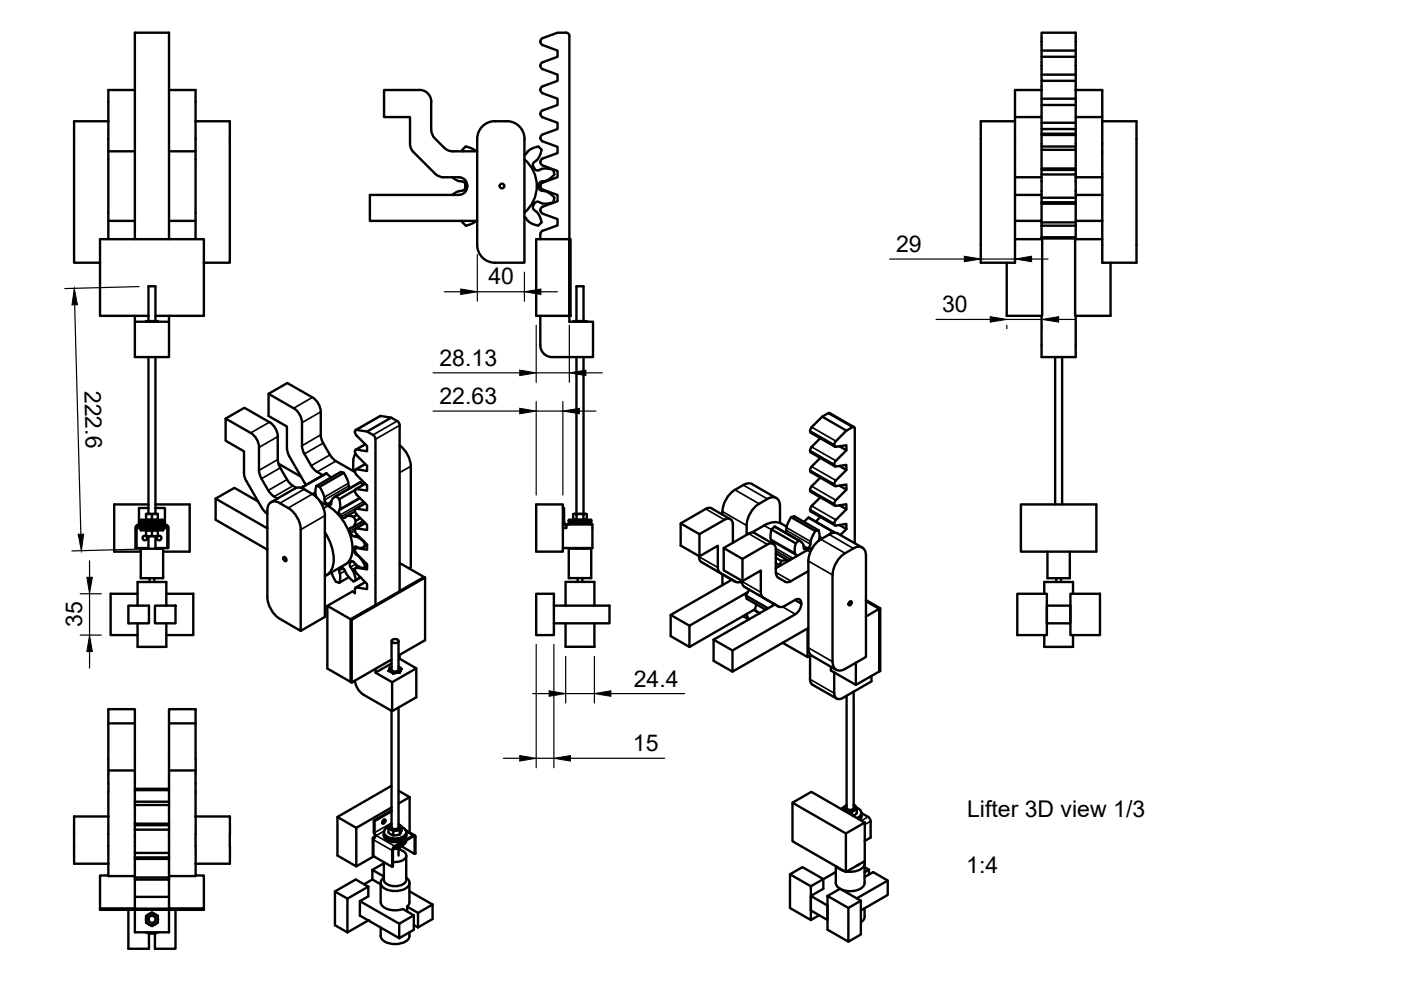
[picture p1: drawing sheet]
<svg xmlns="http://www.w3.org/2000/svg" width="297mm" height="210mm" viewBox="0 0 297 210" stroke-linecap="round" stroke-linejoin="round" font-family="sans-serif">
<defs><g id="words">
<g font-size="4.9">
<text x="190" y="53.4">29</text>
<text x="103.5" y="60.3">40</text>
<text x="199.7" y="66.2">30</text>
<text x="93.2" y="77.5">28.13</text>
<text x="17.9" y="82.8" transform="rotate(88 17.9 82.8)">222.6</text>
<text x="93.2" y="85.6">22.63</text>
<text x="17.4" y="133" transform="rotate(-90 17.4 133)">35</text>
<text x="134.4" y="145.6">24.4</text>
<text x="134.2" y="159.2">15</text>
<text x="205" y="173.3">Lifter 3D view 1/3</text>
<text x="204.9" y="185">1:4</text>
</g>
</g></defs>
<!-- layer: Visible -->
<g fill="none" stroke="#000" stroke-width=".51">
<path d="M28.6 19.1h-5.6v6.6M35.8 19.1h5.7v6.6M114.6 8.8v.1M114.6 13.9v.1M114.6 19v.1M114.6 19.1v.3l.5 .4 3.1 1.1v1.4l-3.1 1.1M114.6 14v.3l.5 .4 3.1 1.1v1.3l-3.1 1.2-.3 .1-.2 .6M114.6 8.9v.3l.5 .4 3.1 1.1v1.3l-3.1 1.2-.3 .1-.2 .6M120 6.9h-1.8l-3.1 1.2-.3 .1-.2 .6M120 6.9a.75 .75 0 0 1 .7 .8M120.7 7.7v43M220.8 19.1h-5.6v22.2"/>
<path d="M220.8 17.1v2M220.8 19.1v5.7h-5.6M220.8 10.7v1.3M228.1 12h-7.3v3.8M228.1 10.7h-7.3v-3.8h7.3v12.2M228.1 15.8h-7.3v1.3h7.3M23 25.7v25M23 25.7h-7.3v30h5.5M23 32.1h5.6M35.8 32.1h5.7M41.5 25.7v25M41.5 25.7h7.2v30h-5.5"/>
<path d="M95.9 37.6l1.2 .7 .9 .2a1.07 1.07 0 0 1 .7 .9 1.07 1.07 0 0 1-.7 1l-.9 .2-1.2 .7M98.1 32.1l-.1-.3a1.05 1.05 0 0 1 1.7-.5l1.2 .8M101.2 32.1h-5.2l-.8-.1-1-.7-2-2-.5-.6-.3-1.1v-6a2.51 2.51 0 0 0-2.5-2.5h-7.5v5.7h5.5l.1 6.1 .4 1 4.9 4.9 .6 .5 1.2 .3h3.2a1.87 1.87 0 0 1 1.8 1.8 1.87 1.87 0 0 1-1.8 1.9M102.3 26.8a3.6 3.6 0 0 1 2.6-1.1 6.3 6.3 0 0 1 4.7 .6 3.8 3.8 0 0 1 1.6 3.1v26.3h-6.3a3.8 3.8 0 0 1-3.7-3.7v-22.6a3.7 3.7 0 0 1 1.1-2.6zM111.2 33.8a7.4 7.4 0 0 1 0 11.3M111.2 32.9l.9-1 1.1-.6a1.01 1.01 0 0 1 1.4 .2 1.01 1.01 0 0 1-.1 1.3l-.6 1.1-.6 .5a.91 .91 0 0 0 0 1.3M113.3 35.8a.75 .75 0 0 0 .9 .3l1.4-.4 1.7 .3M114.6 24.1v.1M114.6 29.2v.1M114.6 34.3v.1M114.6 39.4v.1M114.6 39.5v.3l.5 .4 3.1 1.2v1.3l-3.1 1.1-.3 .2-.2 .5"/>
<path d="M114.6 34.4v.3l.5 .4 3.1 1.2v1.3l-3.1 1.1M114.6 29.3v.3l.5 .4 3.1 1.1v1.4l-3.1 1.1-.3 .2-.2 .5M114.6 24.2v.3l.5 .4 3.1 1.1v1.4l-3.1 1.1-.3 .2-.2 .5M114.9 38.5a1.07 1.07 0 0 0-.7 .9 1.07 1.07 0 0 0 .7 1M115.1 38.7l-.3 .2-.2 .5M115.1 23.4l-.3 .1-.2 .6M117.3 36a1.2 1.2 0 0 1-.6 1.8l-1 .6-.8 .1M215.2 25.7h-7.3v30h7.3v-14.4M215.2 37.6h5.6M220.8 37.6v3.7M220.8 24.8v12.8M220.8 27.4h7.3"/>
<path d="M220.8 26h7.3M220.8 22.3h7.3M220.8 20.9h7.3M220.8 35.7h7.3M220.8 37h7.3M220.8 36h7.3M220.8 31.8h7.3M220.8 31.1h7.3M220.8 28.6h7.3M220.8 28.4h7.3M228.1 37.6v3.7M228.1 37.6h5.6v3.7"/>
<path d="M228.1 24.8v12.8M233.7 25.7h7.3v30h-7.3v-14.4M233.7 24.8h-5.6v-5.7h5.6v18.5M23 46.8h5.6M28.6 50.7v-43.8h7.2v43.8M35.8 46.8h5.7M97.3 41.3h-18.9v5.5h22.8M98 47.1l.8 .7M98.1 46.8l-.1 .4M100.9 46.8l-.8 .6-1.4 .5M111.2 46l1.3 1.3 1.6 .6M113.3 43.1l-.2 .4a.75 .75 0 0 0 .2 1l.9 .9 .6 1.8"/>
<path d="M113.7 50.7h7v16.3h-7zM114.6 44.5v.1M114.6 49.6v1.1M114.6 44.6v.3l.5 .4M114.8 47.1l-.7 .7M114.9 40.4l.7 .1 .6 .3 1.3 1.1M115.1 45.3l3.1 1.2v1.3l-3.1 1.1-.3 .2-.2 .5M117.5 41.9a1.02 1.02 0 0 1-1.1 1.2l-1.2 .1-1-.4a.7 .7 0 0 0-.9 .3M120.7 50.7h.3v16.3h-.3zM215.2 50.7h5.8v16.3h-7.6v-11.3M215.2 41.3h5.6M220.8 46.8v.4"/>
<path d="M220.8 47.9v2.4M220.8 41.3v5.5h-5.6M220.8 47.2v.7M220.8 50.3v.4M220.8 43.2h7.3M220.8 50.6h7.3M220.8 50.3h7.3M220.8 47.9h7.3M220.8 47.2h7.3M220.8 42.9h7.3M220.8 41.9h7.3M228.1 47.9v2.4"/>
<path d="M228.1 46.8v.4M228.1 47.2v.7M228.1 50.3v.4M233.7 50.7h-5.8v16.3h7.6v-11.3M233.7 41.3h-5.6v5.5h5.6M28.6 68.2h7.2v7.5h-7.2zM28.6 67v1.2M31 68.1l2.5 .1zM31 68.2h.1M31.5 68.1v-7.4h1.5v7.4M31.5 67h-10.3v-16.3h22v16.3h-10.2M31.5 75.7v33.3"/>
<path d="M32.2 68.2h.1M33 75.7v33.3M33.5 68.2h.1M35.8 67v1.2M114.6 67v6.2a2.51 2.51 0 0 0 2.5 2.5M120.7 67v1.2h5v7.5h-8.6M121.5 68.2h2.9M121.5 68.2h.7M121.5 68.2h.1M122.2 68.1v-7.4h1.5v7.4M122.2 75.7v33.3M122.2 68.2h2.2"/>
<path d="M122.2 68.2h.1M123.7 68.2h.1M123.7 75.7v33.3M124.4 68.2h.1M220.8 67v8.7h7.3v-8.7M223.7 75.7v31.2M225.2 75.7v31.2M47.8 88.7l4-2.2 5.3 3a3.9 3.9 0 0 1 1.8 3.1M56.9 83.5v4.7l3.9 2.2v4.6l.2 1.1 3.9 6.7M58.9 92.6v5.2l.5 1.4M59 98.3l4.8 2.8M59.4 99.2l1.9 3.1 1.5 1.1"/>
<path d="M62.3 86.5a3.9 3.9 0 0 1 1.7 3.1v4.9l.2 1 2.2 3.9 .6 .5 1.5 .9M66.2 84.3l-5.3-3.1-4 2.3 5.4 3.1M66.2 84.2a3.9 3.9 0 0 1 1.8 3.1M68 87.3v5.2l.5 1.4M68.5 94l1.5 2.4M70 96.4l.4 .7 .8 .6M71.2 97.8l4.1 2.3M75.2 95.7v.1M75.3 99.9l.3 .8 2.2 2.2v1.1l-2.4-.3-.2 .3 .4 .9M75.3 95.8l.3 .7 2.2 2.3v1.1l-2.2-.4-.3 .2-.1 .2M75.4 91.2l5.2-3 2.4 .4-5.2 2.9M75.4 96.2l-.5 1.1v2.6"/>
<path d="M75.6 92.4l-.4-.9 .2-.3a5.2 5.2 0 0 1 3.9 1.2l.3 .7v35.2M75.6 92.4l2.2 2.2v1.1l-2.2-.4h-.2l-.1 .4M77.4 98.4l-2 1.1M77.4 94.2l-2 1.2M83 88.6l1.4 .8 .3 .8v35.2M84.7 94.4a5.9 5.9 0 0 1 2.4 4.5v21.4l-.3 .2M171.8 91.4l.1 .3 5.1 3M172.1 94.7l-.3 .8 .1 .4 5.1 3M173.9 97.1l-2 2-.1 .9 5.2 3.1M173.9 92.9l-1.8 1.9M175.9 87.6l5.2 2.9M175.9 87.6h-.3l-1.3 .7"/>
<path d="M177.2 93.5l-.3 .8 .1 .4 2.5-.3v1.1l-2.3 2.2-.3 .5v.5l.3 .2 2.3-.3v1l-2.3 2.3-.3 .8M177.2 93.5l2.3-2.2 1.2-.7h.5v24.6M178 98.8l1.5 .8M178 94.6l1.5 .9M179.5 91.3l-5.2-3-2.2 2.3-.4 .8M29 116.2h2.5M29 112v-.3l.5-.2h5.5h.2l.3 .5M29.5 111.2h5.5M29.5 111.2a.75 .75 0 0 0-.8 .8v4.2h.3v-4.2h.8M29.8 112.1l.1 .1M29.8 116.3h4.8v6.3h-4.8zM29.9 111.7h4.6"/>
<path d="M29.9 110.5h4.6M29.9 112.2h4.6M29.9 110.9h4.6M29.9 111.4l-.1 .7M29.9 112.2v.3h4.6M29.9 110.9v.3M29.9 110.4v.5M31 113.6h2.5M31 109.1h2.5M31 112.5v.1M31 113.6h1.2M31 112.6h1.2"/>
<path d="M31 110.1v.1M31 110.1h1.2M31 109.1h1.2M31 109.1v1M31 112.6v1M31 113.6a.5 .5 0 0 0-.8 .4 .5 .5 0 0 0 .7 .5 .5 .5 0 0 0 .2-.8M31.5 107.7h-2v3.5M31.5 106.9h-7.3v10.1h5.6M31.5 113.7v2.6M32.2 113.6h1.3M32.2 112.6h1.3M32.2 110.1h1.3"/>
<path d="M32.2 109.1h1.3M32.2 109.1v1M32.2 112.6v1M33 107.7h2v3.5M33 116.2h2.5M33 106.9h7.2v10.1h-5.6M33 113.7v2.6M33.5 112.5v.1M33.5 110.1v.1M33.5 109.1v1M33.5 112.6v1M33.5 113.6a.5 .5 0 0 1 .7 .4 .5 .5 0 0 1-.7 .5 .5 .5 0 0 1-.1-.8"/>
<path d="M34.5 110.2h-4.6v.2M34.5 111.4l.1 .7M34.5 110.2v1M34.6 112h.9M34.6 112.1l-.1 .4M35 111.2a.72 .72 0 0 1 .7 .8v4.2h-.2M35.5 112v4.2M45.7 105.7l4-2.3 5 2.9M45.7 105.7v4.5l11 6.3M45.7 105.7l11 6.3M55.5 107.7l1.2 1.3M56.7 108.2v18.4a5.9 5.9 0 0 0 2.6 4.6"/>
<path d="M56.9 104l-1.5-2.5-.4-1.1-.1-5.5a3.9 3.9 0 0 0-1.7-3.1l-5.4-3.1v4.7l3.9 2.3v4.6l.2 1 3.6 6.4M56.9 104l.4 .6 .8 .7M58.1 105.3l.7 .4M59.3 106.7a6.4 6.4 0 0 1 4.5 5.6v21.5l-4.5-2.6M59.3 106.7a1.62 1.62 0 0 0-1.8-.2 1.62 1.62 0 0 0-.8 1.7M60.1 118.2l.5 .1 .1 .6-.5-.1zM64.1 103.3l.6 .6M64.1 103.3l-.3 .1M64.5 103.7a6.4 6.4 0 0 1 4.4 5.6M64.5 103.7l-.4-.2a1.66 1.66 0 0 0-1.5 0l-5.1 3M67.1 103l.7 .2M67.8 106.3l1.7 1"/>
<path d="M68.9 109.3v21.5l-5.1 3M68.9 112.9a9.3 9.3 0 0 1 1.5 7.7 2.73 2.73 0 0 1-1.5 1.5M69 100.5l-5.2 2.9M69.2 100.3l-.2 .2M69.5 107.3a11.2 11.2 0 0 1 5.1 10.1 3.2 3.2 0 0 1-1.4 2.3l-4 2.3M70.1 101.3l-.9-.9-5.1 2.9M71.9 105.8l-.2-.2a.63 .63 0 0 0-1.1 0l-.3 .6-.2 .8-.2 .1-.5-.3M72.2 100.1l-5.1 2.9-.2 1 .2 1.4M72.2 100.1l.7 .1M72.4 109.5l.5 .3 .7-.4 1.3 .2M74.1 103.5l-.3-1.4-.9-1.8-5.1 2.9 .8 1.5 .3 1.5 .4 .6M74.3 111.9a1.3 1.3 0 0 0 .4 1.6l1 .3 1.5 1.1"/>
<path d="M75 109.6l.4 .8M75 116.6l.3 .8 .9 .8 1.2 1.6M75.2 112.4l.4 .8 2.2 2.3v1.1l-2.2-.4-.3 .1-.1 .3M75.3 116.6l.3 .8 2.2 2.2v1.1l-2.2-.3h-.2l-.2 .3 .4 .9 2.2 2.2v1.1l-2.4-.3-.1 .3-.1 .9M75.3 103.9l-3.4 1.9 .2 2a1.2 1.2 0 0 0 .3 1.7M75.3 108.4l-1.9 1.1M75.4 110.4l-.4 1.2-.7 .3M75.6 112h-.2l-.1 .4M75.6 104.9l2.2 2.2v1.1l-2.2-.4-.3 .2-.1 .2 .4 .9 2.2 2.2v1.1l-2.2-.4M75.7 109.1l-.8 .5M75.7 116l-.3 .2M76.4 102.3l-.2 .1"/>
<path d="M76.4 102.3l-5.4 3M76.4 102.2l.6 .6M76.4 109.9l-1 .5M77 110.5l-2.3 1.3M77.2 114.9l.2 .9M77.2 114.9h.1M77.4 115.8l-.9 .4-1.3-.3-.1 .1-.1 .6M77.4 115.8l.4-.3-.6 .4M77.4 119.8l-.2 .7M77.4 106.7l-2 1.2M77.4 102.5l-2 1.2M77.4 110.9l-2 1.1"/>
<path d="M77.8 119.6l-.4 .2M84.7 119.6l.3-.1 4.9 2.9-5.3 3M113.7 106.9h5.6v10.1h-5.6zM119.3 107.7h.3v3M119.4 110.7a.75 .75 0 0 0 .7 .7M119.6 110.7l.3 .4 .2 .1M120.1 111.2h5.5v5h-6.3M120.1 111.2v.8h-.8M120.6 116.3h4.8v6.3h-4.8zM120.7 110.5h4.6M120.7 110.9h4.6M120.7 110.9v.3"/>
<path d="M120.7 110.4v.5M121.5 109.1h2.9M121.5 110.1h.7M121.5 109.1h.7M121.5 109.1v1M121.5 110.1l.2 .1M122.2 116.2v.1M122.2 110.1h1.5M122.2 109.1h1.5M122.2 109.1v1M123.7 110.1h.7M123.7 109.1h.7"/>
<path d="M123.7 109.1v1M123.7 116.2v.1M124.4 109.1v1M124.4 110.1l-.2 .1M125.3 110.4v-.2h-4.6v.2M125.3 110.9v.3M125.3 110.4v.5M144.3 111l4 2.3 5.3-3.1a1.08 1.08 0 0 1 1.3-.1 1.08 1.08 0 0 1 .5 1.1v3.9M148.2 117.9l.1 .7 .2 .4 3.5 2.1M148.3 113.3v4.7l3.9-2.3v4.6M150.9 107.8l4 2.3M150.9 107.8a1.25 1.25 0 0 0-1.3 .1l-5.3 3.1v4.7l4 2.3"/>
<path d="M157.4 118.5l-4-2.3v4.7l4 2.3M158.3 111.4v2M163.6 112.3l-.3 1.5 .4 1.3M163.6 112.3l5.1 2.9-.2 1.8 .2 .7M163.6 115.1h.1M164 115.3l-4-2.3a1.25 1.25 0 0 0-1.3 .1l-5.3 3.1M164.3 111.6l5.4 3.2 .6 .7 .2 .9a1.22 1.22 0 0 0 1.3-1M164.3 111.6l5.3 3.1M164.3 111.6l-.7 .6M164.5 119.4l.7 .4v.3M164.5 117.3l2.7 1.6-.6-.1-.9 .1M164.5 118.3l1.2 .6"/>
<path d="M164.6 105.6l-5.1-3a1.81 1.81 0 0 0-1.9 .2 6.5 6.5 0 0 0-4.4 5.6v.7M165.4 110.9v-3.6a1.62 1.62 0 0 0-.8-1.7 1.62 1.62 0 0 0-1.9 .2 6.4 6.4 0 0 0-4.4 5.6M165.7 119l-.5 .8M166.8 111.7a3.8 3.8 0 0 0-4.8-.3l-2.6 1.5M167.7 109.6l.7-.1 5.1 2.9M168.8 117.7v.3M169.4 114.6l-.7 .6M171.4 109.7l-.9 1M171.4 109.7l5.4 3.1M171.4 109.7l.3 .2M171.7 103.9l.2 .4 5.1 2.9M171.8 108.1l.1 .3 5.1 3"/>
<path d="M172.3 116.1l-1.2 .6-6.6 3.8M172.9 112.6l-5.2-2.9-.9 1.8-.3 1.4M172.9 112.6l-.8 1.5-.3 1.3M173.5 112.4l-.6 .2M173.5 112.4l.3 1-.2 1.3M173.9 105.4l-1.8 1.9-.4 .8M173.9 101.3l-1.8 1.8-.3 .8M173.9 109.6l-1 1M174 114.3a5.9 5.9 0 0 0-2.6 4.6v18.9a1.67 1.67 0 0 0 .8 1.3M176.9 102.7h.1M176.9 106.9l.1 .3h.2M176.9 102.7v.2l.3 .2 2.3-.4v1.1l-2.3 2.2-.3 .9"/>
<path d="M177 113a.54 .54 0 0 0-.9 .1l-.2 .2M177.2 110.2l-.3 .8 .1 .4 2.5-.3v1.1l-1.3 1.2M177.2 107.3l2.3-.4v1.1l-2.3 2.2M177.7 113.1l5.1 3M177.7 113.1a1.81 1.81 0 0 0-1.9 .2l-1.8 1M178 107.1l1.5 .9M178 103l1.5 .8M178 111.3l1.5 .9M179.2 117.3l1.7-1a1.62 1.62 0 0 1 1.9-.2 1.62 1.62 0 0 1 .8 1.7v21.5l-4.4 2.5M179.2 117.3a5.9 5.9 0 0 0-2.7 4.6v18.4a1.64 1.64 0 0 0 .8 1.7 1.64 1.64 0 0 0 1.9-.2M216.5 106.9h16v10.1h-16zM222.1 117v5.6h4.7v-5.6"/>
<path d="M27.2 128.4h4.4v3.8h-4.4zM29.2 125.9h-5.7v8.8h5.7M29.2 132.2v5h6.1v-5M29.2 128.4v-5h6.1v5M31.7 122.6v.8M32.7 122.6v.8M32.9 128.4h4.3v3.8h-4.3zM35.3 125.9h5.7v8.8h-5.7M70.3 121.4l.9 2M71.3 123.4l.6 .2M74 122.4l-2.1 1.2M74.6 131.4l15.5-8.9v13.2l-5.6 3.3"/>
<path d="M74.6 131.4v13.3M75.2 125.7l-.5-.3-5.3 3.1 5 2.8v13.3l-5-2.9v-13.2M75.5 123a.71 .71 0 0 1-1.2-.3l-.7-.8-.5-1a.66 .66 0 0 0-.5-.5 .66 .66 0 0 0-.7 .3l.2 1.3-.2 1.6M76 120.1l-.6 .3M77.4 123.4l-2 1.2M77.8 120.1l-.6 .4-.5-.1-.9-.5-.8-.7a.57 .57 0 0 0-.7 0 .57 .57 0 0 0-.1 .8l.8 1.3 .4 1.7 1-.6-1.2 .8M79.7 128.3l-5.3 3v13.3l.2 .1M83 135.9v6a.87 .87 0 0 0 1.5 0M83 139.8l-8.4 4.9M83.2 135.6l.6-.1a.58 .58 0 0 1 .7 .5l-.7 .3a.58 .58 0 0 1-.8-.5zM84.5 135.9v6.1M84.7 139.7l3.6 2v6.1l-5.2 3"/>
<path d="M84.7 138.8v.9M84.7 139.7l-.2 .1M90.1 122.5l-.2-.1-15.5 8.9 .2 .1M113.7 125.9h3.7v8.8h-3.7zM117.4 128.4h11.8v3.8h-11.8M119.9 123.4v5M119.9 132.2v5M119.9 137.1h6.1M119.9 123.4h6.1v5M122.5 122.6v.8M123.5 122.6v.8M126 132.2v5"/>
<path d="M142.2 130.4l4 2.3M151.3 135.6v4.5l4 2.3M151.3 135.6l4 2.3M152 121.1h.1M152.2 120.3a1.26 1.26 0 0 0 .5 1.2l3.3 1.9-4-2.3M153.2 121.7v2.4M155.2 122.9l-13 7.5v4.5l4 2.3v-4.5l12.3-7.1M157.3 123.1v.2a1.26 1.26 0 0 0 .5 1.1l7.3 4.2M157.3 123.2h-.1a1.25 1.25 0 0 1-1.2 .2M157.5 130.6l1.2 .7M158.1 126.3l.2 .6 4 2.4M158.3 130.2l.5 1.1"/>
<path d="M158.9 125l-.8 1.3 4.8 2.7M160.1 129.4l1 .6zM160.1 129.2l-13.9 8M160.4 128.1l-.3 1.3M161.1 126.3h.1M164 128l-.3 .5M164.3 128.2l-13 7.4M164.5 121.3v-4.8a1.08 1.08 0 0 0-.5-1.2 1.08 1.08 0 0 0-1.3 .1l-5.3 3.1v4.7l3.9-2.2v4.6l.2 .8 .3 .3 3.3 1.9M164.5 120.4h.1M164.5 121.3a1.26 1.26 0 0 0 .5 1.2l1.5 .8a1.25 1.25 0 0 0 1.2-.1M165.1 128.6a1.25 1.25 0 0 0 1.2-.1l2.3-1.3a.87 .87 0 0 1 1.1 .1 .87 .87 0 0 1 .2 1l-.6 1.3-.7 .6-13.3 7.7v4.5l16.1-9.2M171.2 133.3v6l-5.3-3"/>
<path d="M171.4 121.1l-3.7 2.1M171.7 139v5a1.26 1.26 0 0 0 .6 1.2l5.1 2.9M171.8 139l-.6 .3M172.2 139.1l5.1 2.9M180.1 127.7l.3-.2 .2 .2-.2 .5-.3 .2-.2-.3zM183.6 127.2l3 1.8v13.3l-.2 .1v-13.3l-2.8-1.7 2.8 1.7 .2-.1M183.6 130.7l2.8-1.6v13.3l-4.9 2.8-5.3-3v-.8M215.7 125.9h6.3v8.8h-6.3zM221.4 134.7v2.5h6.1v-2.5M221.4 125.9v-2.5h6.1v2.5M222 128.4h4.9v3.8h-4.9zM223.9 122.6v.8"/>
<path d="M225 122.6v.8M226.9 125.9h6.3v8.8h-6.3zM23 153.4h5.6v-3h-5.6v13M28.6 153.4v17.3M35.8 153.4h5.7M79.6 142.6l3.5 2v6.2l-6.1-3.5a3.9 3.9 0 0 1-1.7-3M82.4 142.3l1 .5M82.4 142.3h.1M83 150.7v24.7a.87 .87 0 0 0 1.5 0M83 140.7l-3.4 1.9v-.8M83.4 142.8v.1M84.5 141.4l.7 .4"/>
<path d="M84.5 150v25.4M84.5 141.4a.61 .61 0 0 1 .5 .6 .61 .61 0 0 1-.6 .6l-1 .1a.69 .69 0 0 1-.7-.4 .69 .69 0 0 1 .1-.8l.2-.1-.3 .2-.3 .7M84.8 142.6l-1.4 .2M84.8 142.6v.1M85.2 141.8l-.4 .8M85.2 141.8v.1M88.3 141.7l-5.2 2.9M176.9 142.6v4.4a1.08 1.08 0 0 0 .5 1.1 1.08 1.08 0 0 0 1.3-.1M179.5 147.5v23.8M181 146.6v24.7M181.5 140.5v4.7M184.8 143.3v1.2l-6.2 3.5"/>
<path d="M15.7 173.1h7.3M15.7 173.1v10M23 164.1v2M23 167.9v5.2M23 163.4h5.6M23 163.4v.7M23 173.1v10h-7.3M23 166.1v1.8M28.6 175.9v4.9M28.6 174.6v.4M28.6 170.7v3.9M28.6 175v.9"/>
<path d="M28.6 174.6h7.2M28.6 167.3h7.2M28.6 167.5h7.2M28.6 170h7.2M28.6 170.7h7.2M28.6 175h7.2M28.6 175.9h7.2M35.8 175.9v4.9M35.8 174.6v.4M35.8 170.7v3.9M35.8 175v.9M35.8 163.4h5.7"/>
<path d="M41.5 160.9v-10.5h-5.7v20.3M41.5 173.1h7.2v3.8M41.5 176.9v2.5M41.5 163.4v9.7M41.5 173.1v3.8M41.5 160.8v2.6M41.5 179.4v3.7h7.2v-3.7M48.7 176.9v2.5M71.5 173.2v8.2l4 2.3v-8.2M79 177.8v3.4l.3 .3M79.4 177.6l-.1 .2M79.4 176.5v-2.4l-.2-.1 .1 2.4 .3 .9"/>
<path d="M79.4 176.5l.4 .7-.4 .3-.1 .6-.2-.4 .5-.4M81.2 173.9l.4-.2 .1 .3-.1 .4-.4 .2-.2-.2zM81.4 177a2.03 2.03 0 0 0 2.5 1.6l1.3-.4a1.24 1.24 0 0 0 .9-1.2M81.4 176.6v.3a2.41 2.41 0 0 0 3.1 1.4l.6-.2a1.41 1.41 0 0 0 1-1.2v-.3M81.5 173.7v.5l-.4 .4M82.4 175.7v.8l1 .6M82.4 175.7l1 .6M82.5 175.3l-.7 .4-.4 .7a1.91 1.91 0 0 0 2.3 1.5l1.6-.3a1.17 1.17 0 0 0 .8-1.2 1.17 1.17 0 0 0-.9-1.1M82.5 175.2l-.1 .5M82.6 175.2a1.07 1.07 0 0 0 1.5 .9l.6-.2 .3-.3M82.7 174.9l.3-.1-.5 .4zM83 166.8l-.2-.1-11.3 6.5 4 2.3"/>
<path d="M83 171.2l-7.5 4.3M83 171.8l-3.8 2.2M83 172l-3.6 2.1M83.4 176.3v.8M83.4 179.9v.1M83.7 179.4l3.9-2.3 .4 .1 .1 3.7-.2 .2-2.9-1.7-.2 .4M83.7 179.4l-.4 .4-.1 .5-.1 3.5M83.7 179.6l-.4 .6v3.5l-.2 .1-3.9-2.2M84.5 174.8l.1 .1M84.5 167.7l2.3 1.3M84.5 179.8v1.6M84.5 174.8l.2 .1"/>
<path d="M84.6 174.9l.6 .4-.2 .3M84.7 174.9l.2 .2 .1 .5M84.8 179.8l-1.4 .2M84.8 176.9l-1.4 .2M84.8 176.1l-1.4 .2M84.8 176.1v.8M84.8 179.4v.4M85 175.6l-.2 .5M85.2 175.3v.8l-.4 .8M86 176l1.9 1.1M86.1 178.2l-.2 .4-.6 .4-1.2 .4M86.1 178.2a2.09 2.09 0 0 1-2.4 1.4"/>
<path d="M86.8 169v7.5M86.8 169l-2.3 1.4M87.9 177.6v3.5M87.9 177.6l-.1-.3-.2 .1-3.9 2.2M168 170.2v8.2l11.3 6.5 4-2.3v-8.2M168 170.2l4-2.3 11.3 6.5-4 2.3zM178.9 171.2l.1 .3M178.9 171.3l-.5 .2M178.9 171.2v.6M179 171.5l.2 .5M179 171.5l.4 .3 .5 .2M179.2 172h.7"/>
<path d="M179.2 172h.1M179.3 176.7v8.2M179.5 170.7l-.6 .5M179.5 170.7h-.1a.6 .6 0 0 0-.4 .8M179.5 171.3a.87 .87 0 0 0 1.5 0M179.9 172l.7 .2M180.6 172.2v.6M181 170.7l.4 .2 .3 .7M181 170.7l.2 .1a.52 .52 0 0 1 .2 .8l-.5 .3-1 .1M181.5 171.2l.9 .6 .2 .6M181.7 171.6v.8l-.9 .6M181.7 171.6l-1.1 .6"/>
<path d="M182.6 172.4a1.23 1.23 0 0 1-.8 1.1M182.6 172.9v.5l-.3 .4M182.6 172.5v.7l-.4 .5M182.6 172.4l1.4 .8M184.1 173.2l.3 .4 .2 .5M184.6 174.1v3.5l-1.3 .7M21.2 192.7h22v.2h-22zM23 185.6h-1.8v7.1h7.4v-6.2M23 183.1v2.6l5.6 .1M27.2 192.9v8.3h4.4v-3.3M28.6 182.1v3.9M28.6 181.8v.3"/>
<path d="M28.6 192.9v4.8h7.2v-4.8M28.6 180.8v1M28.6 186v.5M28.6 190.2h7.2M28.6 186.5h7.2M28.6 182.1h7.2M28.6 180.8h7.2M28.6 181.8h7.2M28.6 186h7.2M30.9 197.7l1.3 .3 1.3-.3M31 194.9a1.1 1.1 0 0 0 1 1.3l.2 .2 .7-.4M31 194.9a1.26 1.26 0 0 0 1.9 1.1"/>
<path d="M31.6 193.8a.74 .74 0 0 1 1.3 0M31.6 193.8l-.3 .2a.79 .79 0 0 0-.3 .9M31.6 193.8a1.26 1.26 0 0 0-.6 1.1M32.9 193.8v.1a1.04 1.04 0 0 1 .6 1.4 .78 .78 0 0 1-.6 .7M32.9 193.8a1.26 1.26 0 0 0-1.3 0M32.9 193.8a1.26 1.26 0 0 1 0 2.2M35.8 182.1v3.9M35.8 181.8v.3M35.8 180.8v1M35.8 186v.5M37.2 192.9v8.3h-4.3v-3.3M41.5 185.6h1.7v7.1h-7.4v-6.2"/>
<path d="M41.5 183.1v2.6l-5.7 .1M76.3 191.1v3l8.3 4.8M76.3 191.1l8.3 4.7M78.1 188l-2.7-1.5-4.4 2.5v7.2l2.7 1.5v-7.2l-2.7-1.5M78.1 188l-4.4 2.5M78.1 195.1l-4.4 2.6M78.1 188v2l-1.8 1.1M79 184.4l2.4 1.4M79 184.4v2.1M79 186.5l1.7 1M79 186.5l-1.8 1M79.2 181.6l-3.7 2.1"/>
<path d="M80.7 191.3a2.4 2.4 0 0 0 2.7 1.7h1l1-.3 2.3 1.4M80.7 187.2v4.1M80.7 196.7v1.7M80.7 198.4a2.33 2.33 0 0 0 2.4 1.7 3.7 3.7 0 0 0 3.6-1.3l.1-.4M81.4 186.1a1.28 1.28 0 0 0-.7 1.3 1.28 1.28 0 0 0 1 1.1 4.3 4.3 0 0 0 5-.8 1.2 1.2 0 0 0-.6-1.6M81.4 183l-2.4 1.4M84.5 180.1a1.43 1.43 0 0 1 1.6 1.6 2.76 2.76 0 0 1-2.8 1M84.6 195.8v3.1M86.1 181.4v5.1a2.1 2.1 0 0 1-2.3 1.4 2.1 2.1 0 0 1-2.4-1.4v-3.7M86.3 193.2v-1l2.3 1.4M86.8 189l4.9 2.8M86.8 187.2v4.1"/>
<path d="M86.8 197.7v.7M86.8 191.3l-.1 .5-.4 .4M87.7 196.1l.9 .5M87.7 194.1l-3.1 1.7M87.7 194.1v3l-3.1 1.8M88.6 193.6v3M91.7 191.8l-3.1 1.8M91.7 191.8v3.1l-3.1 1.7M167.5 185.4l4.4 2.5v7.2l-4.4-2.6v-7.1l2.6-1.6 4.5 2.6v2l-2.7 1.6v3l3.6 2.1v-3.1l-3.6-2M173.7 194l-1.8 1.1M175.5 190v7.1l4.4 2.6v-7.2l2.6-1.5M175.5 190l4.4 2.5"/>
<path d="M177.2 183.7v3.5a1.51 1.51 0 0 0 .9 1.2M177.2 184.9l-5.3 3M177.4 183.8l.9 .6 .8 .3M178.1 188.4l4.4 2.6M178.1 188.4l-2.6 1.6M182.2 183.2l-.6 .4M182.5 191v7.1l-2.6 1.6M183.2 182.6a1.49 1.49 0 0 1-1.2 1.9l-1.5 .3h-1M183.3 186l1.8-1.1 3.1 1.8v3.1l-5.7 3.2M183.3 183.9l.9 .5M183.3 183.1v4.1M183.3 192.6v1.8"/>
<path d="M183.3 187.2a2.27 2.27 0 0 1-2.2 1.7h-1.7l-1-.3M183.3 194.4a1.44 1.44 0 0 1-.8 1.1M184.2 184.4l-.9 .5M184.2 184.4v1M188.2 186.7l-6.5 3.8"/>
<circle cx="106.4" cy="39.4" r=".5"/>
<circle cx="32.2" cy="194.9" r=".75"/>
</g>
<!-- layer: Visible Narrow -->
<g fill="none" stroke="#000" stroke-width=".36">
<path d="M57.1 89.5l-4 2.3M58.9 97.4l-4 2.3M58.9 92.6l-4 2.3M59.4 99.2l-4 2.3M66.2 84.3l-3.9 2.3M68 87.3l-4 2.3M68 92.2l-4 2.3M68.5 94l-4 2.2M70 96.4l-4 2.3M71.2 97.8l-4 2.2M77.5 98.4l-1.9 1.1M77.5 94.2l-1.9 1.1"/>
<path d="M80.7 88.2l-5.1 3M84.2 89.3l-5.1 2.9M84.7 90.2l-5.1 2.9M87.1 98.9l-2.4 1.3M171.7 99.7l5.2 3M171.7 99.8l5.2 2.9M171.7 95.5l5.2 3M171.7 95.6l5.2 2.9M171.7 91.3l5.2 3M171.7 91.4l5.2 3M172.1 98.9l5.1 3M172.1 94.8l5.1 2.9"/>
<path d="M172.1 90.6l5.1 2.9M175.6 87.6l5.1 3M60.9 101.7l-4 2.3M62.1 103l-4 2.3M64.5 103.7l-5.2 3M66.2 104.7l-5.1 3M66.9 104.3l-.7 .4M67 105l-.2 .1M68.9 109.3l-5.1 3M69.5 107.3l-.9 .5M70.2 106.7l-.5 .3M70.3 106.3l-1 .5"/>
<path d="M73.9 102.5l-5.2 2.9M73.9 103l-5.1 3M74.6 119l-.2 .1M74.7 119l-.5 .3M75.2 112.5l-.8 .6M75.2 116.5l-.2 .1M75.4 119.6l-1.1 .6M75.6 116l-.6 .3M75.6 117.4l-.1 .2M75.7 113.3l-.7 .4M75.8 116.1l-.2 .1M75.9 113.5l-.4 .3"/>
<path d="M76 117.8l-.1 .1M76.2 105.5l-4.1 2.4M76.4 105.7l-4.5 2.6M77.1 106.4l-5 2.8M77.4 110.8l-3.2 1.9M77.4 106.7l-5 2.8M77.5 106.8l-1.9 1.1M77.5 102.6l-1.9 1.1M77.5 110.9l-1.9 1.1M148.2 118l4 2.3M148.7 119.2l4 2.3M149.6 107.9l4 2.3"/>
<path d="M153.2 108.5l5.1 2.9M155.8 103.9l5.2 2.9M157.6 102.8l5.1 3M158.7 113.1l4 2.3M162 111.4l1.6 .9M163.4 114.3l5.2 3M163.6 114.7l5.1 3M164.5 116.8l3.2 1.8M164.5 116.3l3.6 2.1M166.7 112.4l5.1 3M166.8 111.9l5.1 2.9M170.4 115.7l.9 .5"/>
<path d="M170.4 116.1l.6 .3M171.1 116.7l.7 .3M171.4 118.9l5.1 3M171.7 108l5.2 3M171.7 108.1l5.2 3M171.7 103.9l5.2 2.9M171.7 103.9l5.2 3M172.1 107.3l5.1 2.9M172.1 103.1l5.1 3M173.7 114.4l.1 .1M173.8 113.7l.6 .4M174 114.3l5.2 3"/>
<path d="M175.8 113.3l5.1 3M72.8 120.5l-.9 .5M73.1 121l-1 .7M75.9 120.1l-1.2 .7M76.1 120.1l-.5 .3M77.5 123.5l-1.9 1.1M152 121.1l4 2.3M156.8 123.4l.6 .3M157.3 123.3l4 2.3M157.8 124.4l7.3 4.2M164.5 121.4l3.2 1.8M165.9 128.7l2.7 1.5"/>
<path d="M168.5 127.2l1.4 .9M168.6 127.2l1.3 .7M171.4 137.3l5.1 3M171.7 144l5.2 3M79.2 177.5l.2 .1M81.4 176.4a2.1 2.1 0 0 0 2.4 1.4 2.1 2.1 0 0 0 2.3-1.4M81.4 176.5a2.1 2.1 0 0 0 2.4 1.4 2.1 2.1 0 0 0 2.3-1.4M81.4 177.1a2.1 2.1 0 0 0 2.4 1.4 2.1 2.1 0 0 0 2.3-1.4M81.4 177.1a2.1 2.1 0 0 0 2.4 1.3 2.1 2.1 0 0 0 2.3-1.3M81.4 176.9a2.1 2.1 0 0 0 2.4 1.4 2.1 2.1 0 0 0 2.3-1.4M81.4 176.7a2.1 2.1 0 0 0 2.4 1.3 2.1 2.1 0 0 0 2.3-1.3M81.4 176.2l-1.6 1 3.9 2.2v.2"/>
<path d="M82.5 175.3a1.12 1.12 0 0 0-1 1.1 1.12 1.12 0 0 0 1.1 1.1 2.73 2.73 0 0 0 3.5-1 1.2 1.2 0 0 0-.9-1.2M83 174.5l-3.6 2-.2-.1M85.8 178.4l-.8 .5M86.1 178.2a2.04 2.04 0 0 1-1.9 1.1M86.1 176.3l1.5 .9v.2l.3 .2 .2-.1M86.1 178.2a2.12 2.12 0 0 1-2.2 1.2M86.1 178.2a2.1 2.1 0 0 1-2.3 1.3M178.9 171.3l-.5 .2M181.5 171.2a1.1 1.1 0 0 1 1.1 1.1 1.1 1.1 0 0 1-1 1.1M182.6 172.4a1.26 1.26 0 0 1-.8 1.1M182.6 173l-.4 .7M182.6 172.6a1.2 1.2 0 0 1-.7 1"/>
<path d="M182.6 172.4a1.3 1.3 0 0 1-.9 1.1M182.6 173.1l-.3 .7M182.6 172.9l-.1 .4-.3 .4M184 173.2l-1.4 .8M184.6 174.1l-1.3 .7M83.3 180.2l-.2 .1-3.9-2.2v3.5"/>
</g>
<!-- layer: Visible -->
<g fill="#000">
<circle cx="83.4" cy="180" r=".25"/>
<circle cx="78.1" cy="195.1" r=".25"/>
</g>
<!-- layer: Dimensions -->
<g fill="none" stroke="#000" stroke-width=".25">
<path d="M101.2 54v9.9M111.2 57.7v6.2M188.6 54.9h15.8M208 52.9v.8M208 54.9h7.2M215.2 52.9v.8M218.7 54.9h3.5M15.8 64.6l1.3 48.7M29.5 60.8l-15.8 .4M91.8 79.1h18.4M94.2 61.9h3.5M101.2 61.9h10"/>
<path d="M113.7 69v12.1M113.7 79.1h7M114.7 61.9h3.5M120.7 69v12.1M124.2 79.1h3.5M198.5 67.7h11.5M213.5 69v.7M213.5 67.7h7.5M221 69v.7M224.5 67.7h3.5M91.8 87.2h18.4M113.7 85.1v19.9"/>
<path d="M113.7 87.2h5.6M119.3 85.1v19.9M122.9 87.2h3.4M19 118.9v3.5M31 116.4l-15.8 .4M17 125.9h4.5M17 134.7h4.5M19 125.9v8.8M19 138.1v3.5M113.7 136.6v26.2M117.4 136.6v26.2M119.9 139.1v9.9"/>
<path d="M126 139.1v9.9M112.9 147.1h3.5M119.9 147.1h6.1M129.5 147.1h15.7M106.7 160.8h3.5M113.7 160.8h3.7M120.9 160.8h20"/>
</g>
<g fill="#000" stroke="#000" stroke-width=".21">
<path d="M204.4 54.3l3.6 .6-3.6 .6zM215.2 54.9l3.5-.6v1.2zM15.7 61.1l.7 3.5-1.1 .1zM97.7 61.3l3.5 .6-3.5 .5zM110.2 78.5l3.5 .6-3.5 .5zM111.2 61.9l3.5-.6v1.1zM120.7 79.1l3.5-.6v1.1zM210 67.1l3.5 .6-3.5 .6zM221 67.7l3.5-.6v1.2zM110.2 86.6l3.5 .6-3.5 .5zM119.3 87.2l3.6-.6v1.1zM16.6 113.3h1.1l-.4 3.5z"/>
<path d="M18.4 122.4h1.2l-.6 3.5zM19 134.7l.6 3.4h-1.2zM116.4 146.5l3.5 .6-3.5 .5zM126 147.1l3.5-.6v1.1zM110.2 160.2l3.5 .6-3.5 .6zM117.4 160.8l3.5-.6v1.2z"/>
</g>
<use href="#words"/>
</svg>
